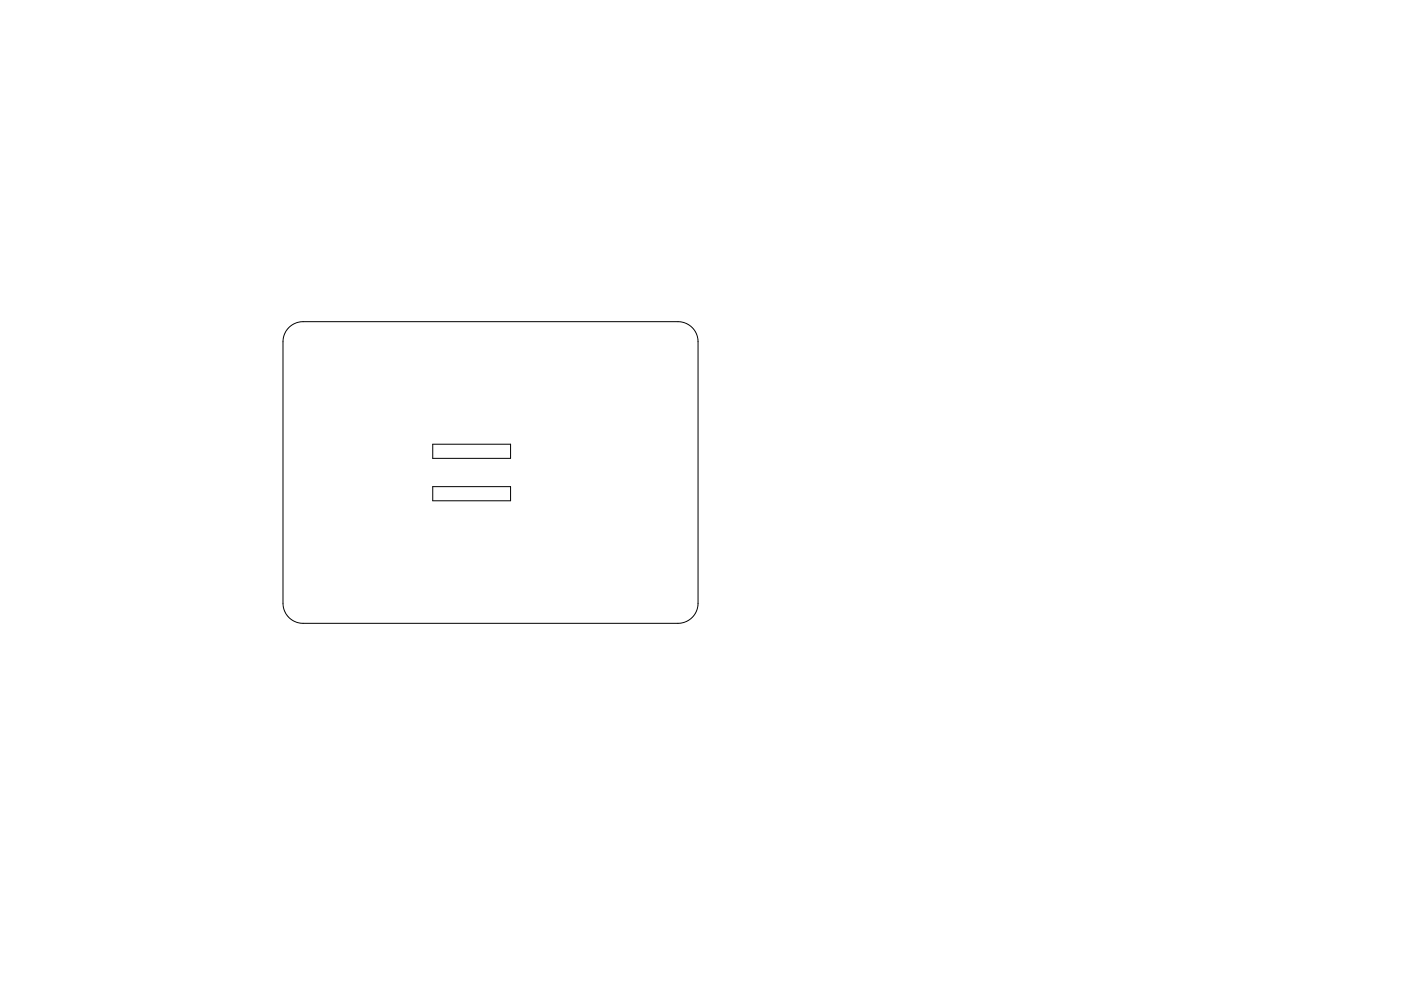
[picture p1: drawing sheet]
<svg xmlns="http://www.w3.org/2000/svg" width="297mm" height="210mm" viewBox="0 0 297 210" stroke-linecap="round" stroke-linejoin="round" font-family="sans-serif">
<path d="M61.2 69.5a4.2 4.2 0 0 1 3.1-1.3h79.5a4.2 4.2 0 0 1 4.2 4.3v55.5a4.3 4.3 0 0 1-4.2 4.2h-79.5a4.3 4.3 0 0 1-4.3-4.2v-55.5a4.3 4.3 0 0 1 1.2-3zM91.7 94.2h16.5v3h-16.5zM91.7 103.2h16.5v3h-16.5z" fill="none" stroke="#000" stroke-width=".21"/>
</svg>
